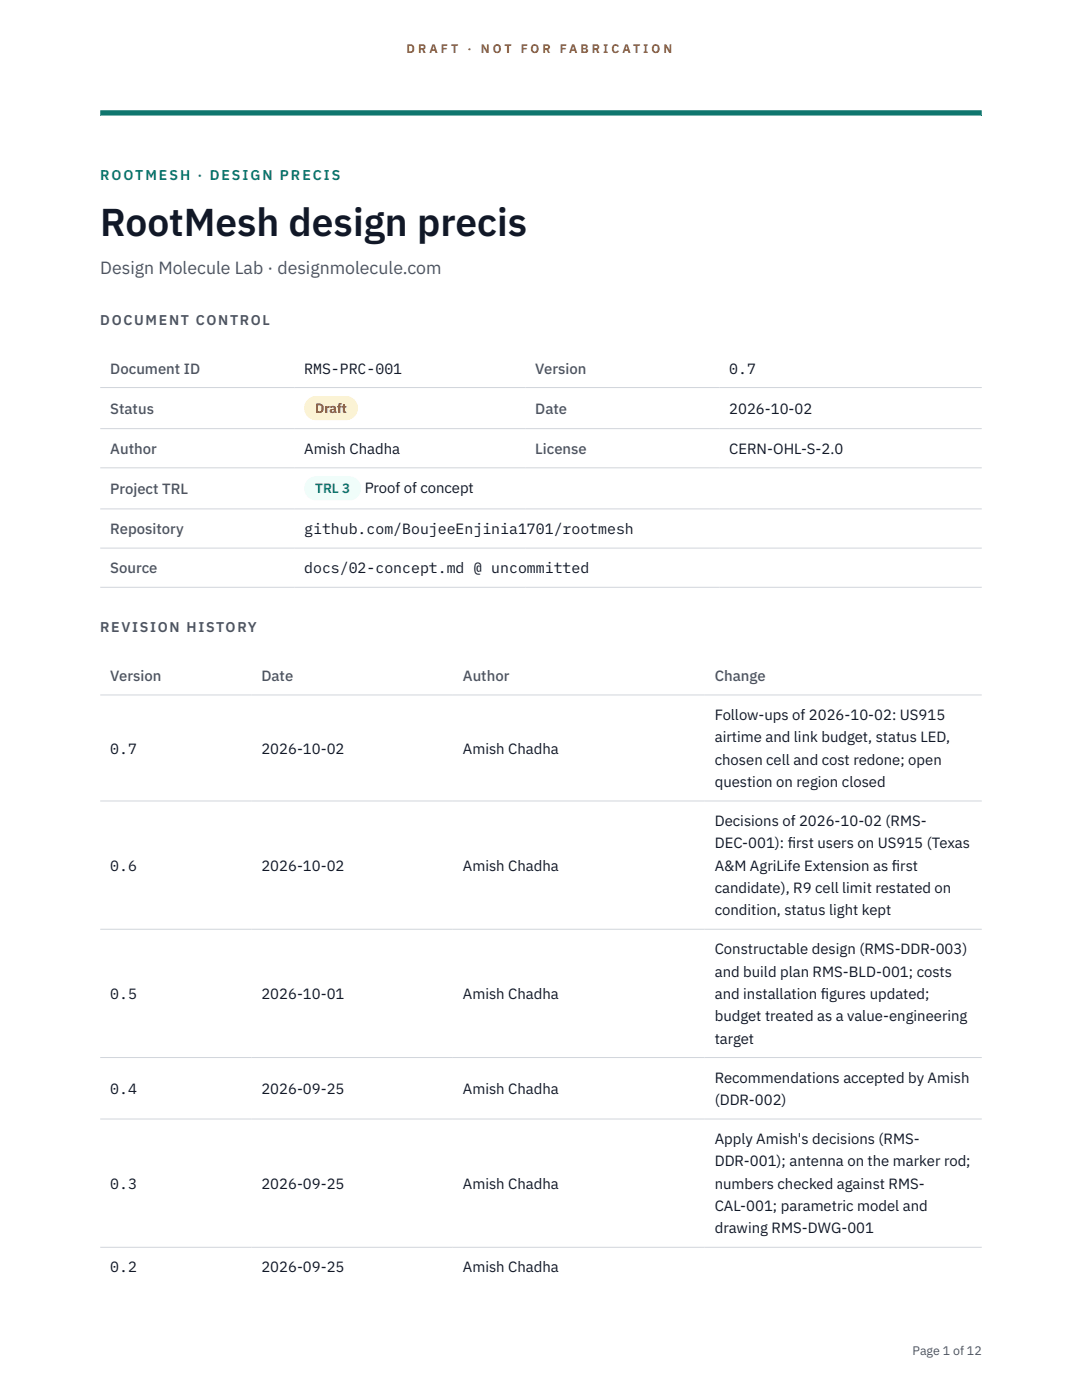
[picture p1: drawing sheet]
<svg xmlns="http://www.w3.org/2000/svg" width="216mm" height="279mm" viewBox="0 0 216 279" stroke-linecap="round" stroke-linejoin="round" font-family="sans-serif">
<defs><g id="words">
<text font-size="7.8" fill="#111827" x="20" y="47.1">RootMesh design precis</text>
<text font-size="3.5" fill="#4b5563" x="20" y="54.6">Design Molecule Lab · designmolecule.com</text>
<g font-size="3" fill="#4b5563">
<text x="22" y="74.5">Document ID</text>
<text x="106.8" y="74.5">Version</text>
<text x="22" y="82.6">Status</text>
<text x="106.8" y="82.6">Date</text>
<text x="22" y="90.6">Author</text>
<text x="106.8" y="90.6">License</text>
<text x="22" y="98.6">Project TRL</text>
<text x="22" y="106.6">Repository</text>
<text x="22" y="114.4">Source</text>
<text x="22" y="135.9">Version</text>
<text x="52.2" y="135.9">Date</text>
<text x="92.4" y="135.9">Author</text>
<text x="142.6" y="135.9">Change</text>
</g>
<g font-size="3" fill="#111827">
<text x="60.7" y="74.5">RMS-PRC-001</text>
<text x="145.5" y="74.5">0.7</text>
<text x="145.5" y="82.6">2026-10-02</text>
<text x="60.7" y="90.6">Amish Chadha</text>
<text x="145.5" y="90.6">CERN-OHL-S-2.0</text>
<text x="72.8" y="98.5">Proof of concept</text>
<text x="60.7" y="106.6">github.com/BoujeeEnjinia1701/rootmesh</text>
<text x="60.7" y="114.4">docs/02-concept.md @ uncommitted</text>
<text x="142.6" y="143.7">Follow-ups of 2026-10-02: US915</text>
<text x="142.6" y="148.2">airtime and link budget, status LED,</text>
<text x="22" y="150.4">0.7</text>
<text x="52.2" y="150.4">2026-10-02</text>
<text x="92.4" y="150.4">Amish Chadha</text>
<text x="142.6" y="152.6">chosen cell and cost redone; open</text>
<text x="142.6" y="157.1">question on region closed</text>
<text x="142.6" y="164.9">Decisions of 2026-10-02 (RMS-</text>
<text x="22" y="173.8">0.6</text>
<text x="52.2" y="173.8">2026-10-02</text>
<text x="92.4" y="173.8">Amish Chadha</text>
<text x="142.6" y="169.3">DEC-001): f</text>
<text x="142.6" y="173.8">A&amp;M AgriLife Extension as f</text>
<text x="157.2" y="169.3">irst users on US915 (Texas</text>
<text x="178" y="173.8">irst</text>
<text x="142.6" y="178.2">candidate), R9 cell limit restated on</text>
<text x="142.6" y="182.7">condition, status light kept</text>
<text x="142.6" y="190.5">Constructable design (RMS-DDR-003)</text>
<text x="142.6" y="194.9">and build plan RMS-BLD-001; costs</text>
<text x="22" y="199.4">0.5</text>
<text x="52.2" y="199.4">2026-10-01</text>
<text x="92.4" y="199.4">Amish Chadha</text>
<text x="142.6" y="199.4">and installation f</text>
<text x="142.6" y="203.8">budget treated as a value-engineering</text>
<text x="163.8" y="199.4">igures updated;</text>
<text x="142.6" y="208.3">target</text>
<text x="22" y="218.3">0.4</text>
<text x="52.2" y="218.3">2026-09-25</text>
<text x="92.4" y="218.3">Amish Chadha</text>
<text x="142.6" y="216.1">Recommendations accepted by Amish</text>
<text x="142.6" y="220.5">(DDR-002)</text>
<text x="142.6" y="228.3">Apply Amish's decisions (RMS-</text>
<text x="142.6" y="232.8">DDR-001); antenna on the marker rod;</text>
<text x="22" y="237.2">0.3</text>
<text x="52.2" y="237.2">2026-09-25</text>
<text x="92.4" y="237.2">Amish Chadha</text>
<text x="142.6" y="237.2">numbers checked against RMS-</text>
<text x="142.6" y="241.7">CAL-001; parametric model and</text>
<text x="142.6" y="246.1">drawing RMS-DWG-001</text>
<text x="22" y="253.9">0.2</text>
<text x="52.2" y="253.9">2026-09-25</text>
<text x="92.4" y="253.9">Amish Chadha</text>
</g>
<text font-size="2.8" fill="#0f766e" x="20" y="36">ROOTMESH · DESIGN PRECIS</text>
<g font-size="2.8" fill="#4b5563">
<text x="20" y="64.8">DOCUMENT CONTROL</text>
<text x="20" y="126.2">REVISION HISTORY</text>
</g>
<text font-size="2.7" fill="#92400e" x="62.9" y="82.5">Draft</text>
<text font-size="2.7" fill="#0f766e" x="62.9" y="98.5">TRL 3</text>
<g font-size="2.5" fill="#b45309">
<text x="81.1" y="10.5">D R A F T</text>
<text x="93.3" y="10.5">·</text>
<text x="95.9" y="10.5">N O T</text>
<text x="103.9" y="10.5">F O R</text>
<text x="111.7" y="10.5">F A B R I C A T I O N</text>
</g>
<text font-size="2.5" fill="#4b5563" x="182.1" y="270.3">Page 1 of 12</text>
</g></defs>
<path d="M20 23.1h175.9zM20 22h175.9v1.1h-175.9z" fill-rule="evenodd" fill="#0f766e"/>
<path d="M20 77.3h175.9M20 85.5h175.9M20 93.4h175.9M20 101.6h175.9M20 109.4h175.9M20 117.2h175.9M20 138.7h175.9M20 159.9h175.9M20 185.5h175.9M20 211.1h175.9M20 223.3h175.9M20 248.9h175.9" fill="none" stroke="#d1d5db" stroke-width=".2"/>
<path d="M60.7 79h10.7v4.9h-10.7z" fill="#fef3c7"/>
<path d="M60.7 95.1h11.4v4.8h-11.4z" fill="#f0fdfa"/>
<use href="#words"/>
</svg>
